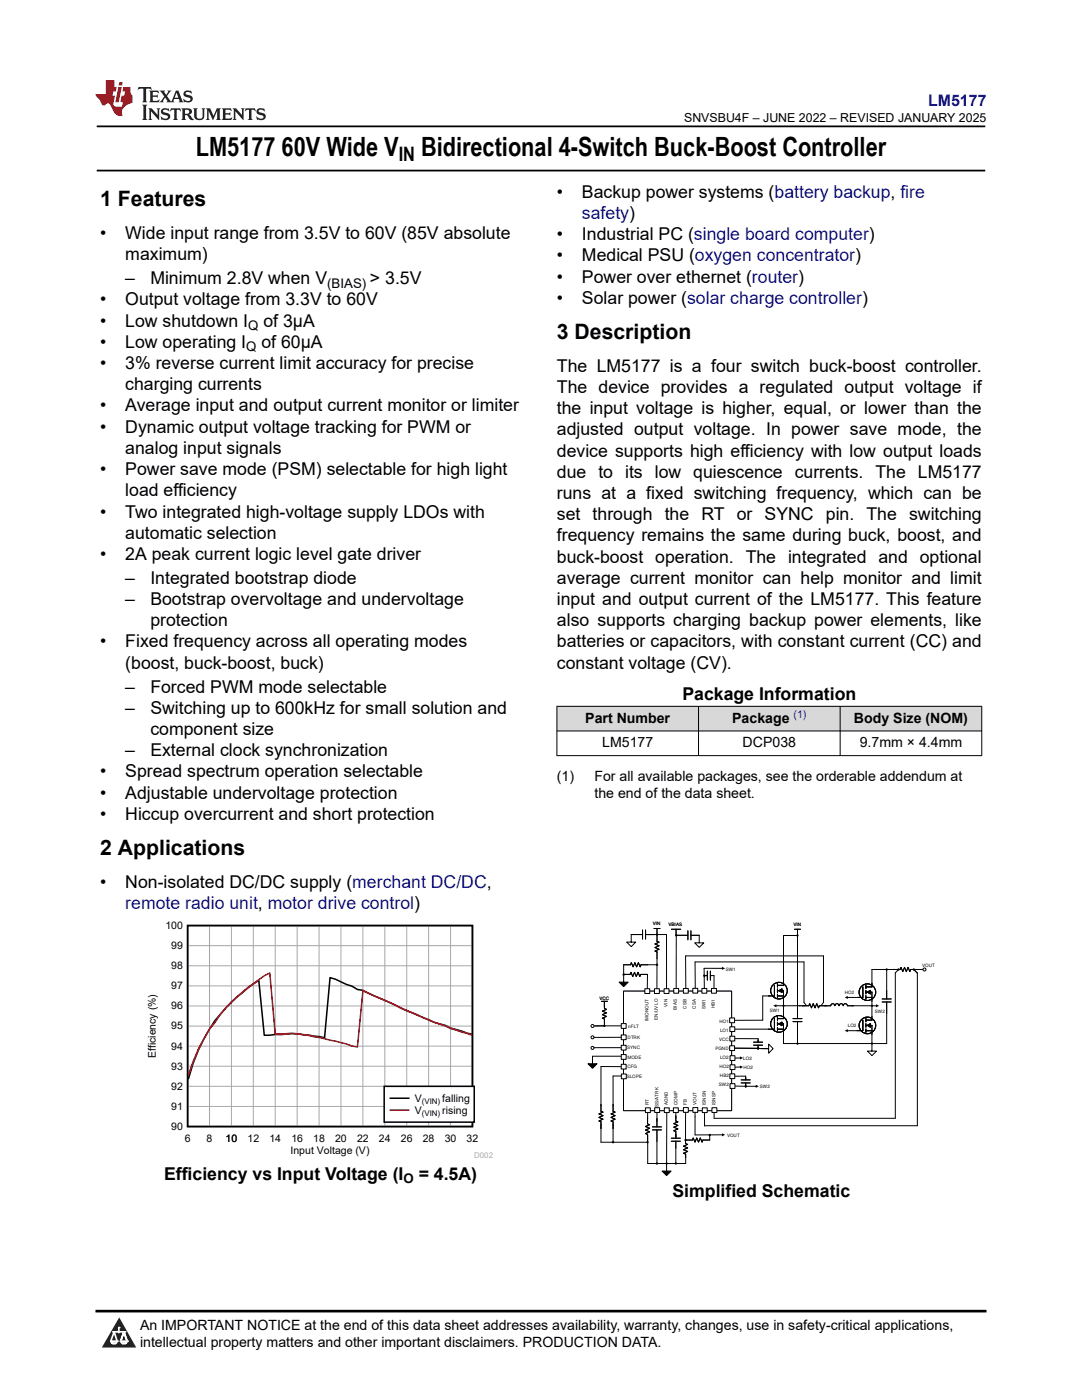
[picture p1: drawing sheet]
<svg xmlns="http://www.w3.org/2000/svg" width="216mm" height="279mm" viewBox="0 0 216 279" stroke-linecap="round" stroke-linejoin="round" font-family="sans-serif">
<defs><g id="words">
<g font-size="5.3">
<text x="39.1" y="31.2">LM5177 60V Wide V</text>
<text x="84" y="31.2">Bidirectional 4-Switch Buck-Boost Controller</text>
</g>
<g font-size="4.2">
<text x="20" y="41.2">1 Features</text>
<text x="111.1" y="67.6">3 Description</text>
<text x="20" y="170.6">2 Applications</text>
</g>
<text font-size="4" x="79.6" y="32.2">IN</text>
<g font-size="3.5">
<text x="111.1" y="39.5">•</text>
<text x="116.1" y="39.5">Backup power systems (battery backup, fire</text>
<text x="20" y="47.7">•</text>
<text x="25" y="47.7">Wide input range from 3.5V to 60V (85V absolute</text>
<text x="111.1" y="47.9">•</text>
<text x="116.1" y="47.9">Industrial PC (single board computer)</text>
<text x="25" y="52">maximum)</text>
<text x="111.1" y="52.2">•</text>
<text x="116.1" y="52.2">Medical PSU (oxygen concentrator)</text>
<text x="25" y="56.7">–</text>
<text x="30" y="56.7">Minimum 2.8V when V</text>
<text x="73.8" y="56.7">&gt; 3.5V</text>
<text x="111.1" y="56.4">•</text>
<text x="116.1" y="56.4">Power over ethernet (router)</text>
<text x="20" y="65.2">•</text>
<text x="20" y="61">•</text>
<text x="25" y="65.2">Low shutdown I</text>
<text x="25" y="61">Output voltage from 3.3V to 60V</text>
<text x="52.6" y="65.2">of 3μA</text>
<text x="111.1" y="60.6">•</text>
<text x="116.1" y="60.6">Solar power (solar charge controller)</text>
<text x="20" y="69.4">•</text>
<text x="25" y="69.4">Low operating I</text>
<text x="52.2" y="69.4">of 60μA</text>
<text x="20" y="73.7">•</text>
<text x="25" y="73.7">3% reverse current limit accuracy for precise</text>
<text x="25" y="77.9">charging currents</text>
<text x="111.1" y="74.2">The LM5177 is a four switch buck-boost controller.</text>
<text x="20" y="82.1">•</text>
<text x="25" y="82.1">Average input and output current monitor or limiter</text>
<text x="111.1" y="78.4">The device provides a regulated output voltage if</text>
<text x="111.1" y="82.6">the input voltage is higher, equal, or lower than the</text>
<text x="20" y="86.4">•</text>
<text x="25" y="86.4">Dynamic output voltage tracking for PWM or</text>
<text x="111.1" y="86.9">adjusted output voltage. In power save mode, the</text>
<text x="20" y="94.8">•</text>
<text x="25" y="90.6">analog input signals</text>
<text x="25" y="94.8">Power save mode (PSM) selectable for high light</text>
<text x="111.1" y="91.1">device supports high efficiency with low output loads</text>
<text x="111.1" y="95.3">due to its low quiescence currents. The LM5177</text>
<text x="25" y="99.1">load efficiency</text>
<text x="111.1" y="99.6">runs at a fixed switching frequency, which can be</text>
<text x="20" y="103.3">•</text>
<text x="25" y="103.3">Two integrated high-voltage supply LDOs with</text>
<text x="25" y="107.5">automatic selection</text>
<text x="111.1" y="103.8">set through the RT or SYNC pin. The switching</text>
<text x="20" y="111.8">•</text>
<text x="25" y="111.8">2A peak current logic level gate driver</text>
<text x="111.1" y="112.3">buck-boost operation. The integrated and optional</text>
<text x="111.1" y="108">frequency remains the same during buck, boost, and</text>
<text x="25" y="116.5">–</text>
<text x="30" y="116.5">Integrated bootstrap diode</text>
<text x="111.1" y="116.5">average current monitor can help monitor and limit</text>
<text x="25" y="120.7">–</text>
<text x="30" y="120.7">Bootstrap overvoltage and undervoltage</text>
<text x="30" y="125">protection</text>
<text x="111.1" y="120.7">input and output current of the LM5177. This feature</text>
<text x="111.1" y="125">also supports charging backup power elements, like</text>
<text x="20" y="129.2">•</text>
<text x="25" y="129.2">Fixed frequency across all operating modes</text>
<text x="111.1" y="129.2">batteries or capacitors, with constant current (CC) and</text>
<text x="25" y="133.4">(boost, buck-boost, buck)</text>
<text x="111.1" y="133.4">constant voltage (CV).</text>
<text x="25" y="138.2">–</text>
<text x="25" y="142.4">–</text>
<text x="30" y="138.2">Forced PWM mode selectable</text>
<text x="30" y="142.4">Switching up to 600kHz for small solution and</text>
<text x="136.2" y="139.8">Package Information</text>
<text x="30" y="146.7">component size</text>
<text x="20" y="155.1">•</text>
<text x="25" y="150.9">–</text>
<text x="25" y="155.1">Spread spectrum operation selectable</text>
<text x="30" y="150.9">External clock synchronization</text>
<text x="20" y="159.4">•</text>
<text x="25" y="159.4">Adjustable undervoltage protection</text>
<text x="20" y="163.6">•</text>
<text x="25" y="163.6">Hiccup overcurrent and short protection</text>
<text x="20" y="177.2">•</text>
<text x="25" y="177.2">Non-isolated DC/DC supply (merchant DC/DC,</text>
<text x="32.7" y="235.4">Efficiency vs Input Voltage (I</text>
<text x="83.5" y="235.4">= 4.5A)</text>
<text x="134.2" y="238.9">Simplified Schematic</text>
</g>
<g font-size="3.5" fill="#00f">
<text x="116.1" y="43.7">safety)</text>
<text x="25" y="181.4">remote radio unit, motor drive control)</text>
</g>
<text font-size="3.2" fill="#00f" x="185.2" y="21.1">LM5177</text>
<g font-size="2.8">
<text x="116.8" y="144.2">Part Number</text>
<text x="120.2" y="149.2">LM5177</text>
<text x="146.1" y="144.2">Package</text>
<text x="148.2" y="149.2">DCP038</text>
<text x="170.4" y="144.2">Body Size (NOM)</text>
<text x="171.5" y="149.2">9.7mm × 4.4mm</text>
<text x="111.1" y="156">(1)</text>
<text x="118.6" y="156">For all available packages, see the orderable addendum at</text>
<text x="118.6" y="159.3">the end of the data sheet.</text>
<text x="27.9" y="265.5">An IMPORTANT NOTICE at the end of this data sheet addresses availability, warranty, changes, use in safety-critical applications,</text>
<text x="27.9" y="268.9">intellectual property matters and other important disclaimers. PRODUCTION DATA.</text>
</g>
<g font-size="2.6">
<text x="65.3" y="57.4">(BIAS)</text>
<text x="49.5" y="65.9">Q</text>
<text x="49.1" y="70.1">Q</text>
<text x="80.5" y="236.1">O</text>
</g>
<text font-size="2.5" x="136.5" y="24.3">SNVSBU4F – JUNE 2022 – REVISED JANUARY 2025</text>
<text font-size="2.1" fill="#00f" x="158.3" y="143.3">(1)</text>
<g font-size="2.1">
<text x="33" y="185.4">100</text>
<text x="34.2" y="189.4">99</text>
<text x="34.2" y="197.4">97</text>
<text x="34.2" y="193.4">98</text>
<text x="34.2" y="201.4">96</text>
<text x="34.2" y="209.5">94</text>
<text x="34.2" y="205.5">95</text>
<text x="31.1" y="211.1" transform="rotate(-90 31.1 211.1)">Efficiency (%)</text>
<text x="34.2" y="213.5">93</text>
<text x="34.2" y="221.5">91</text>
<text x="34.2" y="217.5">92</text>
<text x="82.8" y="219.9">V</text>
<text x="88.3" y="219.9">falling</text>
<text x="34.2" y="225.5">90</text>
<text x="36.9" y="227.9">6</text>
<text x="41.2" y="227.9">8</text>
<text x="45" y="227.9">10</text>
<text x="49.4" y="227.9">12</text>
<text x="53.8" y="227.9">14</text>
<text x="58.1" y="227.9">16</text>
<text x="62.5" y="227.9">18</text>
<text x="66.9" y="227.9">20</text>
<text x="71.2" y="227.9">22</text>
<text x="75.6" y="227.9">24</text>
<text x="80" y="227.9">26</text>
<text x="82.8" y="222.3">V</text>
<text x="84.4" y="227.9">28</text>
<text x="88.3" y="222.3">rising</text>
<text x="88.7" y="227.9">30</text>
<text x="93.1" y="227.9">32</text>
<text x="58" y="230.3">Input Voltage (V)</text>
</g>
<g font-size="1.6">
<text x="84.2" y="220.3">(VIN)</text>
<text x="84.2" y="222.6">(VIN)</text>
</g>
<text font-size="1.6" fill="#a8a8a8" x="94.6" y="231.2">D002</text>
<g font-size=".9">
<text x="130.2" y="184.6">VIN</text>
<text x="133.4" y="184.7">VBIAS</text>
<text x="158.3" y="184.7">VIN</text>
<text x="144.8" y="193.7">SW1</text>
<text x="184" y="192.9">VOUT</text>
<text x="119.6" y="199.7">VCC</text>
<text x="129.4" y="203.8" transform="rotate(-90 129.4 203.8)">IMONOUT</text>
<text x="131.3" y="203.5" transform="rotate(-90 131.3 203.5)">EN/UVLO</text>
<text x="133.2" y="200.9" transform="rotate(-90 133.2 200.9)">VIN</text>
<text x="135.1" y="201.5" transform="rotate(-90 135.1 201.5)">BIAS</text>
<text x="137" y="201.3" transform="rotate(-90 137 201.3)">CSB</text>
<text x="138.9" y="201.3" transform="rotate(-90 138.9 201.3)">CSA</text>
<text x="140.8" y="201.4" transform="rotate(-90 140.8 201.4)">SW1</text>
<text x="142.7" y="201.2" transform="rotate(-90 142.7 201.2)">HB1</text>
<text x="153.6" y="202">SW1</text>
<text x="168.6" y="198.4">HO2</text>
<text x="174.6" y="202.1">SW2</text>
<text x="125.1" y="209.4">SYNC</text>
<text x="125.2" y="207.4">DTRK</text>
<text x="125.4" y="205.1">nFLT</text>
<text x="142.8" y="209.6">PGND</text>
<text x="143.5" y="207.8">VCC</text>
<text x="143.5" y="204.2">HO1</text>
<text x="143.7" y="206">LO1</text>
<text x="169.2" y="205">LO2</text>
<text x="125.1" y="215.1">SLOPE</text>
<text x="125.2" y="211.3">MODE</text>
<text x="125.2" y="213.2">CFG</text>
<text x="143.5" y="213.2">HO2</text>
<text x="143.6" y="215">HB2</text>
<text x="143.7" y="211.4">LO2</text>
<text x="148.3" y="211.5">LO2</text>
<text x="148.3" y="213.4">HO2</text>
<text x="129.5" y="220.5" transform="rotate(-90 129.5 220.5)">RT</text>
<text x="131.4" y="221" transform="rotate(-90 131.4 221)">SS/ATRK</text>
<text x="133.3" y="220.5" transform="rotate(-90 133.3 220.5)">AGND</text>
<text x="135.2" y="220.5" transform="rotate(-90 135.2 220.5)">COMP</text>
<text x="137.1" y="220.5" transform="rotate(-90 137.1 220.5)">FB</text>
<text x="139" y="220.5" transform="rotate(-90 139 220.5)">VOUT</text>
<text x="140.9" y="220.5" transform="rotate(-90 140.9 220.5)">ISNSN</text>
<text x="142.8" y="220.5" transform="rotate(-90 142.8 220.5)">ISNSP</text>
<text x="143.4" y="216.8">SW2</text>
<text x="151.6" y="217.2">SW2</text>
<text x="145.1" y="226.9">VOUT</text>
</g>
</g></defs>
<path d="M19.3 25.2h177.3M19.3 34h177.3" fill="none" stroke="#000" stroke-width=".35"/>
<g fill="#d8d8d8">
<path d="M111.1 141h84.8v4.9h-84.8z" fill-rule="evenodd"/>
<path d="M111.2 141h28.1v4.8h-28.1z" fill-rule="evenodd"/>
<path d="M139.4 141h28.2v4.8h-28.2z" fill-rule="evenodd"/>
<path d="M167.7 141h28.1v4.8h-28.1z" fill-rule="evenodd"/>
</g>
<path d="M111.1 141h84.9M111.1 145.9h84.9M111.1 150.8h84.9M111.1 140.9v10M139.4 140.9v10M167.6 140.9v10M195.9 140.9v10" fill="none" stroke="#000" stroke-width=".2"/>
<path d="M37.4 184.7h56.9v40.1h-56.9zM94.1 206.4a102.4 102.4 0 0 1-17.3-6.8l-4.4-2-1.1-.1-1.1-.7-4.3-1.7-1.1 12-4.4-.6a12.9 12.9 0 0 0-4.4 0l-3.3 .1-1.1-10.9a31.5 31.5 0 0 0-10.9 11.6l-1.1 2.2-1.1 2.7-.9 3.2" fill="none" stroke="#000" stroke-width=".3"/>
<g fill="none" stroke="#a8a8a8" stroke-width=".2">
<path d="M37.4 188.7h56.9M37.4 192.7h56.9M37.4 196.8h56.9M41.8 184.7v40.1M46.2 184.7v40.1M50.5 184.7v40.1M54.9 184.7v40.1M59.3 184.7v40.1M63.7 184.7v40.1M68 184.7v40.1M72.4 184.7v40.1M76.8 184.7v40.1"/>
<path d="M81.2 184.7v40.1M85.5 184.7v40.1M89.9 184.7v40.1M37.4 200.8h56.9M37.4 204.8h56.9M37.4 208.8h56.9M37.4 212.8h56.9M37.4 216.8h56.9M37.4 220.8h56.9"/>
</g>
<path d="M94.1 206.6a106.9 106.9 0 0 1-17.3-7l-4.4-1.9-1.1 11.3-7.6-1.9a25.1 25.1 0 0 0-8.8-.7l-1.1-12.2a34.8 34.8 0 0 0-9.8 8.2l-1.1 1.7-1.1 1.3a37.1 37.1 0 0 0-4.2 9.1" fill="none" stroke="#f00" stroke-width=".3"/>
<path d="M76.7 216.8h17.9v7.1h-17.9z" fill-rule="evenodd" fill="#fff"/>
<path d="M76.7 216.8h17.9v7.1h-17.9zM77.9 219.2h3.7" fill="none" stroke="#000" stroke-width=".3"/>
<path d="M77.9 221.6h3.7" fill="none" stroke="#f00" stroke-width=".3"/>
<path d="M124.4 197.8h21.6v23.8h-21.6z" fill-rule="evenodd" fill="#fff"/>
<path d="M124.4 197.8h21.6v23.8h-21.6z" fill="none" stroke="#000" stroke-width=".2"/>
<path d="M124.4 197.8h21.6v23.8h-21.6z" fill-rule="evenodd" fill="#fff"/>
<g fill="none" stroke="#000" stroke-width=".2">
<path d="M120 199.8h1.2M120.6 199.8v1.5l.4 .1-.8 .4 .8 .3-.8 .4 .8 .3-.8 .4 .4 .2v1.3l-2.1 .1M124.4 197.8h21.6v23.8h-21.6zM136.8 197.3v-6.5h27.5v9.3l-.5 .6M138.7 197.2v-5.2h21.7v8.1l.5 .6M140.5 193.2v4.1M141.1 193.8v1.8M141.1 194.7h-.6v.3M141.7 193.8v1.8M141.7 194.7h.2M142.5 194.7v2.6M152.2 198.8v4.8"/>
<path d="M154.5 196.6v2.2h-1.2M155.1 197.7h1.2v5.6h-1.2M155.1 198.8h1.2M155.1 196.3v.7M155.1 197.4v.6M155.1 198.4v.7M155.4 197.7l.6-.3v.7zM159.1 186.7h-2.8v9.9h-1.2M169.1 199.1h1.8M172.2 197v2.1h-1.2M172.8 198h1.2v5.6h-1.2M172.8 196.6v.7"/>
<path d="M172.8 197.7v.7M172.8 198.7v.7M172.8 199.1h1.2M173.1 198l.6-.3v.7zM176 200h1.8M176 199.4h1.8M176.9 193.5v5.9M176.9 200v8.3M184.3 193.5h-2.6l-.2 .4-.3-.8-.4 .8-.3-.8-.4 .8-.3-.8-.2 .4h-5.6v3.5h-1.2M117.3 212.3h1.8l-.9 .9zM118.7 204.7h5.7M124 210.8h-5.8v1.5"/>
<path d="M124.1 212.9l-4.2-.1v9l.4 .1-.8 .4 .8 .4-.8 .3 .8 .4-.8 .3 .4 .2v4.1h9.3M124.1 214.7h-1.8v7.1l.5 .1-.9 .4 .9 .4-.9 .3 .9 .4-.9 .3 .4 .2v4.1M146.5 216.7l2.3 .1M146.6 207.3h4.7M146.6 209.2h4.7M147.7 212.9l-1.1 .1M147.9 216.1h1.8M147.9 215.5h1.8M148.8 215.1v.4M148.8 216.1v.9M148.8 214.8h-2.2M150.4 208.6h1.8"/>
<path d="M150.4 208h1.8M151.3 207.5v.5M151.3 208.6v.8M152.2 203.6h-5.7M154.5 203.3v2.1h-8M154.8 200.7h6.6l.2-.4 .3 .8 .4-.8 .3 .8 .4-.8 .3 .8 .2-.4h2.3a.41 .41 0 0 1 .4-.4 .41 .41 0 0 1 .4 .4 .41 .41 0 0 1 .4-.4 .41 .41 0 0 1 .4 .4 .41 .41 0 0 1 .4-.4 .41 .41 0 0 1 .5 .4 .41 .41 0 0 1 .4-.4 .41 .41 0 0 1 .4 .4h4.9M155.1 204.3h1.2v4h17.7v-3.7h-1.2M155.1 202.9v.7M155.1 204v.7M155.1 205.1v.6M155.1 205.4h1.2M155.4 204.3l.6-.3v.7z"/>
<path d="M158.2 203.3h1.8M158.2 203.9h1.8M159.1 201.6v1.7M159.1 203.9v4.4M169.1 205.7h1.8M172.2 203.6v2.1h-1.2M172.8 205.7h1.2M172.8 203.2v.7M172.8 204.3v.7M172.8 205.4v.6M173.1 204.6l.6-.3v.7zM174 208.3h.1"/>
<path d="M129.2 222.9v1.4l.4 .2-.8 .3 .8 .4-.8 .3 .8 .4-.8 .3 .4 .2v1.4M129.2 221.7v2.1M129.2 232.2h3.8M130.2 225.5h1.8M130.2 224.9h1.8M131.1 225.5v2.3M131.1 221.6v3.3M132.1 233.7h1.8l-.9 .9zM133 232.2v1.5M133.1 221.6l-.1 10.6M133.9 227.8h1.9M133.9 227.2h1.9"/>
<path d="M134.9 227.8v1.3M134.9 221.6v2.1l.4 .2-.9 .4 .9 .3-.9 .4 .9 .3-.9 .4 .5 .1v1.4"/>
<circle cx="155.4" cy="197.7" r="1.66"/>
<circle cx="173.1" cy="198" r="1.66"/>
<circle cx="155.4" cy="204.3" r="1.66"/>
<circle cx="173.1" cy="204.6" r="1.66"/>
</g>
<g fill="#000">
<path d="M155.4 197.7l.6-.3v.7zM168.6 199.1l.6-.3v.6zM173.1 198l.6-.3v.7zM117.3 212.3h1.8l-.9 .9zM147.6 212.6l.7 .3-.6 .4zM154.3 200.7l.6-.3v.6zM155.4 204.3l.6-.3v.7zM168.6 205.7l.6-.3v.6zM173.1 204.6l.6-.3v.7zM132.1 233.7h1.8l-.9 .9z"/>
<circle cx="140.5" cy="194.7" r=".23"/>
<circle cx="176.9" cy="193.5" r=".23"/>
<circle cx="120.6" cy="204.7" r=".23"/>
<circle cx="148.8" cy="216.8" r=".23"/>
<circle cx="151.3" cy="209.2" r=".23"/>
<circle cx="156.3" cy="200.7" r=".23"/>
<circle cx="159.1" cy="208.3" r=".23"/>
<circle cx="174" cy="200.7" r=".23"/>
<circle cx="174" cy="208.3" r=".23"/>
<circle cx="122.3" cy="228" r=".23"/>
<circle cx="129.2" cy="228" r=".23"/>
<circle cx="131.1" cy="232.2" r=".23"/>
<circle cx="133" cy="232.2" r=".23"/>
</g>
<circle cx="118.2" cy="209.1" r=".3" fill="#fff"/>
<g fill="none" stroke="#000" stroke-width=".2">
<path d="M123.5 196h1.8l-.9 .9zM124.4 194.5h1.3l.2-.5 .4 .9 .3-.9 .4 .9 .3-.9 .4 .9 .1-.4h1.4v2.8M124.4 192.5h1.4l.2-.4 .3 .9 .4-.9 .3 .9 .4-.9 .3 .9 .2-.5h3.2M124.4 194.5v1.5M126 186.5h2.2M128.2 185.6v1.8M128.8 186.5h4.2v10.8M128.8 185.6v1.8M130.5 185.3h1.2M131.1 185.3v2.6l.4 .1-.8 .4 .8 .3-.8 .4 .8 .3-.8 .4 .4 .2v7.3M134 185.5h1.8M134.9 185.5v1.2"/>
<path d="M134.9 186.7v10.6M135 186.7h2.3M137.3 185.8v1.8M137.9 185.8v1.8M137.9 186.7h1.6M140.5 193.2l3.6 .1M141.9 194.7h.6M152.2 198.8h1.5M158.5 185.5h1.2M159.1 185.5v16.1M118.5 209.1h5.5M147.7 211.1l-1.1 .1"/>
<path d="M148.8 216.8h2.1M148.8 214.8v.6M151.3 207.3v.6M174 200.7h.9M133 232.2h3.8M136.8 221.7v6M138.7 221.7v4.8h5.4M140.6 221.7v3M141.6 227.5h-1.3l-.2 .4-.4-.8-.3 .8-.4-.8-.3 .8-.4-.8-.2 .4h-1.3v.7l.4 .2-.8 .3 .8 .4-.8 .3 .8 .4-.8 .4 .4 .1v.7M142.5 221.7v1.5"/>
<circle cx="118.2" cy="209.1" r=".3"/>
</g>
<g fill="#000">
<path d="M123.5 196h1.8l-.9 .9zM144.1 192.9l.6 .4-.6 .3zM147.6 210.8l.7 .3-.6 .3zM150.8 216.5l.6 .3-.6 .3zM174.8 200.4l.6 .3-.6 .3zM144.1 226.2l.6 .3-.6 .3z"/>
<circle cx="131.1" cy="186.5" r=".23"/>
<circle cx="131.1" cy="192.5" r=".23"/>
<circle cx="134.9" cy="186.7" r=".23"/>
<circle cx="159.1" cy="186.7" r=".23"/>
<circle cx="136.8" cy="227.5" r=".23"/>
</g>
<circle cx="118.2" cy="204.8" r=".3" fill="#fff"/>
<g fill="none" stroke="#000" stroke-width=".2">
<path d="M124.4 192.5v2"/>
<circle cx="118.2" cy="204.8" r=".3"/>
</g>
<circle cx="124.4" cy="194.5" r=".23" fill="#000"/>
<path d="M124 206.5h.9v1h-.9z" fill-rule="evenodd" fill="#fff"/>
<path d="M124 206.5h.9v1h-.9z" fill="none" stroke="#000" stroke-width=".2"/>
<path d="M124 208.6h.9v1h-.9z" fill-rule="evenodd" fill="#fff"/>
<path d="M124 208.6h.9v1h-.9z" fill="none" stroke="#000" stroke-width=".2"/>
<path d="M124 210.5h.9v.9h-.9z" fill-rule="evenodd" fill="#fff"/>
<path d="M124 210.5h.9v.9h-.9z" fill="none" stroke="#000" stroke-width=".2"/>
<path d="M124 212.4h.9v1h-.9z" fill-rule="evenodd" fill="#fff"/>
<path d="M124 212.4h.9v1h-.9z" fill="none" stroke="#000" stroke-width=".2"/>
<path d="M124 214.3h1v1h-1z" fill-rule="evenodd" fill="#fff"/>
<path d="M124 214.3h1v1h-1z" fill="none" stroke="#000" stroke-width=".2"/>
<path d="M128.8 221.1h1v.9h-1z" fill-rule="evenodd" fill="#fff"/>
<path d="M128.8 221.1h1v.9h-1z" fill="none" stroke="#000" stroke-width=".2"/>
<path d="M130.6 221.1h1v.9h-1z" fill-rule="evenodd" fill="#fff"/>
<path d="M130.6 221.1h1v.9h-1z" fill="none" stroke="#000" stroke-width=".2"/>
<path d="M132.6 221.1h.9v.9h-.9z" fill-rule="evenodd" fill="#fff"/>
<path d="M132.6 221.1h.9v.9h-.9z" fill="none" stroke="#000" stroke-width=".2"/>
<path d="M134.4 221.1h.9v.9h-.9z" fill-rule="evenodd" fill="#fff"/>
<path d="M134.4 221.1h.9v.9h-.9z" fill="none" stroke="#000" stroke-width=".2"/>
<path d="M136.4 221h.9v1h-.9z" fill-rule="evenodd" fill="#fff"/>
<path d="M136.4 221h.9v1h-.9z" fill="none" stroke="#000" stroke-width=".2"/>
<path d="M138.3 221h.9v1h-.9z" fill-rule="evenodd" fill="#fff"/>
<path d="M138.3 221h.9v1h-.9z" fill="none" stroke="#000" stroke-width=".2"/>
<path d="M140.1 221.1h1v.9h-1z" fill-rule="evenodd" fill="#fff"/>
<path d="M140.1 221.1h1v.9h-1z" fill="none" stroke="#000" stroke-width=".2"/>
<path d="M142.1 221.1h.9v.9h-.9z" fill-rule="evenodd" fill="#fff"/>
<path d="M142.1 221.1h.9v.9h-.9z" fill="none" stroke="#000" stroke-width=".2"/>
<circle cx="184.5" cy="193.5" r=".3" fill="#fff"/>
<g fill="none" stroke="#000" stroke-width=".2">
<path d="M173.1 209.8h1.8l-.9 .9zM174 208.3v1.5"/>
<circle cx="184.5" cy="193.5" r=".3"/>
</g>
<path d="M145.7 216.3h.9v.9h-.9z" fill-rule="evenodd" fill="#fff"/>
<path d="M145.7 216.3h.9v.9h-.9z" fill="none" stroke="#000" stroke-width=".2"/>
<path d="M145.6 214.3h1v1h-1z" fill-rule="evenodd" fill="#fff"/>
<path d="M145.6 214.3h1v1h-1z" fill="none" stroke="#000" stroke-width=".2"/>
<path d="M145.7 212.5h.9v1h-.9z" fill-rule="evenodd" fill="#fff"/>
<path d="M145.7 212.5h.9v1h-.9z" fill="none" stroke="#000" stroke-width=".2"/>
<path d="M128.7 197.3h.9v1h-.9z" fill-rule="evenodd" fill="#fff"/>
<path d="M128.7 197.3h.9v1h-.9z" fill="none" stroke="#000" stroke-width=".2"/>
<path d="M145.7 210.7h.9v.9h-.9z" fill-rule="evenodd" fill="#fff"/>
<path d="M145.7 210.7h.9v.9h-.9z" fill="none" stroke="#000" stroke-width=".2"/>
<path d="M145.6 208.7h1v1h-1z" fill-rule="evenodd" fill="#fff"/>
<path d="M145.6 208.7h1v1h-1z" fill="none" stroke="#000" stroke-width=".2"/>
<path d="M145.6 206.8h1v1h-1z" fill-rule="evenodd" fill="#fff"/>
<path d="M145.6 206.8h1v1h-1z" fill="none" stroke="#000" stroke-width=".2"/>
<path d="M145.6 204.9h1v1h-1z" fill-rule="evenodd" fill="#fff"/>
<path d="M145.6 204.9h1v1h-1z" fill="none" stroke="#000" stroke-width=".2"/>
<path d="M145.6 203.2h1v.9h-1z" fill-rule="evenodd" fill="#fff"/>
<path d="M145.6 203.2h1v.9h-1z" fill="none" stroke="#000" stroke-width=".2"/>
<path d="M130.6 197.3h1v1h-1z" fill-rule="evenodd" fill="#fff"/>
<path d="M130.6 197.3h1v1h-1z" fill="none" stroke="#000" stroke-width=".2"/>
<path d="M132.5 197.3h1v1h-1z" fill-rule="evenodd" fill="#fff"/>
<path d="M125 188h1.9l-.9 .9zM126 186.5v1.5M132.5 197.3h1v1h-1zM138.6 188.2h1.8l-.9 .9zM139.5 186.7v1.5" fill="none" stroke="#000" stroke-width=".2"/>
<path d="M134.4 197.3h1v.9h-1z" fill-rule="evenodd" fill="#fff"/>
<path d="M134.4 197.3h1v.9h-1z" fill="none" stroke="#000" stroke-width=".2"/>
<path d="M136.4 197.3h.9v.9h-.9z" fill-rule="evenodd" fill="#fff"/>
<path d="M136.4 197.3h.9v.9h-.9z" fill="none" stroke="#000" stroke-width=".2"/>
<path d="M140.1 197.3h.9v.9h-.9z" fill-rule="evenodd" fill="#fff"/>
<path d="M140.1 197.3h.9v.9h-.9z" fill="none" stroke="#000" stroke-width=".2"/>
<path d="M142 197.3h1v.9h-1z" fill-rule="evenodd" fill="#fff"/>
<path d="M142 197.3h1v.9h-1z" fill="none" stroke="#000" stroke-width=".2"/>
<path d="M138.2 197.2h1v1h-1z" fill-rule="evenodd" fill="#fff"/>
<path d="M138.2 197.2h1v1h-1z" fill="none" stroke="#000" stroke-width=".2"/>
<circle cx="118.2" cy="207" r=".3" fill="#fff"/>
<g fill="none" stroke="#000" stroke-width=".2">
<path d="M124 207h-5.5"/>
<circle cx="118.2" cy="207" r=".3"/>
</g>
<path d="M124 204.3h.9v.9h-.9z" fill-rule="evenodd" fill="#fff"/>
<path d="M179.3 193.5l-.7 .6v29.1h-36.1M182.3 193.5l.7 .7v30.5h-42.4M124 204.3h.9v.9h-.9zM146.6 209.2l6.6 .1M151.9 209.3h1.5M153.4 208.4l.9 .9-.9 .9zM174 208.3h2.9M129.2 226.5v5.7M131.1 227.8v4.4M134.9 229.1v3.1M136.8 230.4v1.8M141.6 226.5v1" fill="none" stroke="#000" stroke-width=".2"/>
<g fill="#000">
<circle cx="179.3" cy="193.5" r=".23"/>
<circle cx="182.3" cy="193.5" r=".23"/>
<circle cx="134.9" cy="232.2" r=".23"/>
<circle cx="141.6" cy="226.5" r=".23"/>
</g>
<path d="M0 0h215.9v23.8h-215.9z" fill-rule="evenodd" fill="#fff"/>
<path d="M27.7 17.4l-.2 .6 .5-.3h.6v.2v2.1l-.2 .4h1l-.2-.4v-2.1v-.2h.5l.5 .3-.1-.6zM29.8 18.1l.2 .4v1.5l-.2 .4h1.9l.1-.6a1.08 1.08 0 0 1-1.3 .2v-.7h.6l.4 .2v-.6l-.4 .2h-.6v-.6l.2-.1a1 1 0 0 1 1 .2l-.1-.5zM31.8 18.1l1 1.1-1 1.2h.9l-.2-.2 .4-.7 .5 .7-.2 .2h1.6l-.2-.2 .1-.4h1l.1 .4-.1 .2h.9l-.2-.3-.8-2h-.5l-1 2.2-.8-1.1 .9-1.1h-.8l.2 .2-.5 .7-.3-.7 .1-.2zM35.2 18.5l.4 1h-.8zM36.8 18.2a.65 .65 0 0 0-.2 .8 .65 .65 0 0 0 .6 .4l.7 .2 .1 .2a.79 .79 0 0 1-.7 .4 .79 .79 0 0 1-.7-.5l.1 .7 .2-.1a.93 .93 0 0 0 1.1 .1 .93 .93 0 0 0 .4-1 1.46 1.46 0 0 0-1.2-.6l-.1-.3a1.09 1.09 0 0 1 1.2 .2l-.2-.6-.1 .1-.6-.2zM28.4 20.9l.2 .4v2.3l-.2 .3h1l-.2-.3v-2.3l.2-.4zM29.6 21.6l.2 .4v1.6l-.2 .3h.8l-.3-.3v-1.4l1.7 1.8v-2l.2-.4h-.8l.2 .2 .1 1.1-1.2-1.3zM32.3 21.8a.65 .65 0 0 0-.2 .7 .65 .65 0 0 0 .7 .4l.6 .2 .1 .2a.79 .79 0 0 1-.7 .4 .79 .79 0 0 1-.7-.5l.1 .7 .2-.1a.93 .93 0 0 0 1.1 .1 .93 .93 0 0 0 .4-.9 1.46 1.46 0 0 0-1.2-.6l-.1-.4a1.09 1.09 0 0 1 1.2 .2l-.2-.6-.1 .1-.6-.1zM34.1 21.6l-.1 .7a.63 .63 0 0 1 .7-.4l.1 1.7-.3 .3h1l-.2-.3v-1.7a.66 .66 0 0 1 .8 .4l-.1-.7zM36.2 21.6l.2 .4v1.6l-.2 .3h.9l-.2-.2v-.7h.5l.1 .2a.79 .79 0 0 0 1.2 .6l-1-.9a.61 .61 0 0 0 .6-.6 .61 .61 0 0 0-.5-.6zM36.9 21.9h.2a.47 .47 0 0 1 .5 .1 .47 .47 0 0 1 .1 .5l-.2 .2h-.6zM38.5 21.6l.2 .2a2.27 2.27 0 0 0 .4 2 1.04 1.04 0 0 0 1.7-.7v-1.3l.2-.2h-.8l.2 .4v1.1a.6 .6 0 0 1-.6 .6 .6 .6 0 0 1-.6-.6v-1.1l.3-.4zM41.1 21.6l.2 .4v1.6l-.2 .3h.7l-.2-.3v-1.5l.9 1.9 .8-1.9v1.5l-.2 .3h1l-.3-.3v-1.6l.3-.4h-.8l-.7 1.5-.7-1.5zM44.3 21.6l.2 .4v1.6l-.2 .3h1.9l.1-.5a1.09 1.09 0 0 1-1.3 .1v-.6h.6l.4 .1v-.6l-.4 .2h-.6v-.6l.2-.1a1.01 1.01 0 0 1 1 .3l-.1-.6zM46.4 21.6l.3 .4v1.6l-.3 .3h.8l-.2-.3v-1.4l1.6 1.8v-2l.2-.4h-.7l.2 .2v1.1l-1.2-1.3zM49 21.6l-.1 .7a.63 .63 0 0 1 .8-.4v1.7l-.3 .3h1l-.2-.3v-1.7a.66 .66 0 0 1 .8 .4l-.1-.7zM51.4 21.8a.65 .65 0 0 0-.2 .7 .65 .65 0 0 0 .6 .4l.6 .2 .2 .2a.79 .79 0 0 1-.8 .4 .79 .79 0 0 1-.6-.5l.1 .7 .2-.1a.93 .93 0 0 0 1 .1 .93 .93 0 0 0 .5-.9 1.46 1.46 0 0 0-1.3-.6l-.1-.4a1.09 1.09 0 0 1 1.3 .2l-.2-.6-.2 .1-.5-.1z" fill="#231f20"/>
<path d="M21.1 16v2.8h-2.1l.1 .3 .9 1a.95 .95 0 0 0 .9 .9 .59 .59 0 0 1 .6-.4 .59 .59 0 0 1 .5 .4l.4 .8a1.59 1.59 0 0 0 2.1 1.3 1.61 1.61 0 0 1 1-2.2l1-.4-.1-1.5a1.59 1.59 0 0 1-.4-1.6h-1.4l-.2 .9h.5l-.1 .8h-.5l-.2 1v.2l.4 .1-.2 .9h-.6a.73 .73 0 0 1-1.1-.7l.3-1.5h-.5l.2-.8h.5l.2-.9h-.5v-1.4zM23.6 17.4l-.6 3h.7l.6-3zM23.8 16.4l-.1 .7h.7l.1-.7z" fill="#ed1c24"/>
<path d="M0 261.4h215.9v18h-215.9z" fill-rule="evenodd" fill="#fff"/>
<path d="M23.8 262.9l3.4 6h-6.9z" fill="#231f20"/>
<path d="M22.1 267.7h1.3l-.4 .5h-.3a.55 .55 0 0 1-.6-.5z" fill-rule="evenodd" fill="#fff"/>
<path d="M22.1 267.7h1.3l-.4 .5h-.3a.55 .55 0 0 1-.6-.5z" fill="none" stroke="#231f20" stroke-width=".34"/>
<path d="M22.1 267.7h1.3l-.4 .5h-.5zM23.7 265.9h.1M23.7 264.9v1z" fill="none" stroke="#fff" stroke-width=".34"/>
<circle cx="23.7" cy="264.9" r=".17" fill="#fff"/>
<path d="M22.6 265.8h.1M22.6 265.8h2.3z" fill="none" stroke="#fff" stroke-width=".34"/>
<circle cx="24.9" cy="265.8" r=".17" fill="#fff"/>
<path d="M24 267.7h.1" fill="none" stroke="#fff" stroke-width=".34"/>
<path d="M24.7 265.8l-.7 1.9z" fill="#fff"/>
<path d="M24.7 265.8l-.7 1.9z" fill="none" stroke="#fff" stroke-width=".34"/>
<path d="M24.7 265.8l.7 1.9z" fill="#fff"/>
<path d="M24.7 265.8l.7 1.9zM25.3 267.7h.1" fill="none" stroke="#fff" stroke-width=".34"/>
<circle cx="22.1" cy="267.7" r=".17" fill="#fff"/>
<path d="M22.8 265.8l-.7 1.9zM22.8 265.8l.6 1.9z" fill="none" stroke="#fff" stroke-width=".34"/>
<circle cx="23.4" cy="267.7" r=".17" fill="#fff"/>
<path d="M24.1 267.7h1.3a.65 .65 0 0 1-.6 .5 .65 .65 0 0 1-.7-.5z" fill-rule="evenodd" fill="#fff"/>
<path d="M24.1 267.7h1.3a.65 .65 0 0 1-.6 .5 .65 .65 0 0 1-.7-.5z" fill="none" stroke="#231f20" stroke-width=".34"/>
<path d="M24 267.7h.1M24.1 267.7h1.3l-.4 .5h-.5z" fill="none" stroke="#fff" stroke-width=".34"/>
<circle cx="25.4" cy="267.7" r=".17" fill="#fff"/>
<path d="M19 261.7h177.8" fill="none" stroke="#000" stroke-width=".53"/>
<use href="#words"/>
</svg>
